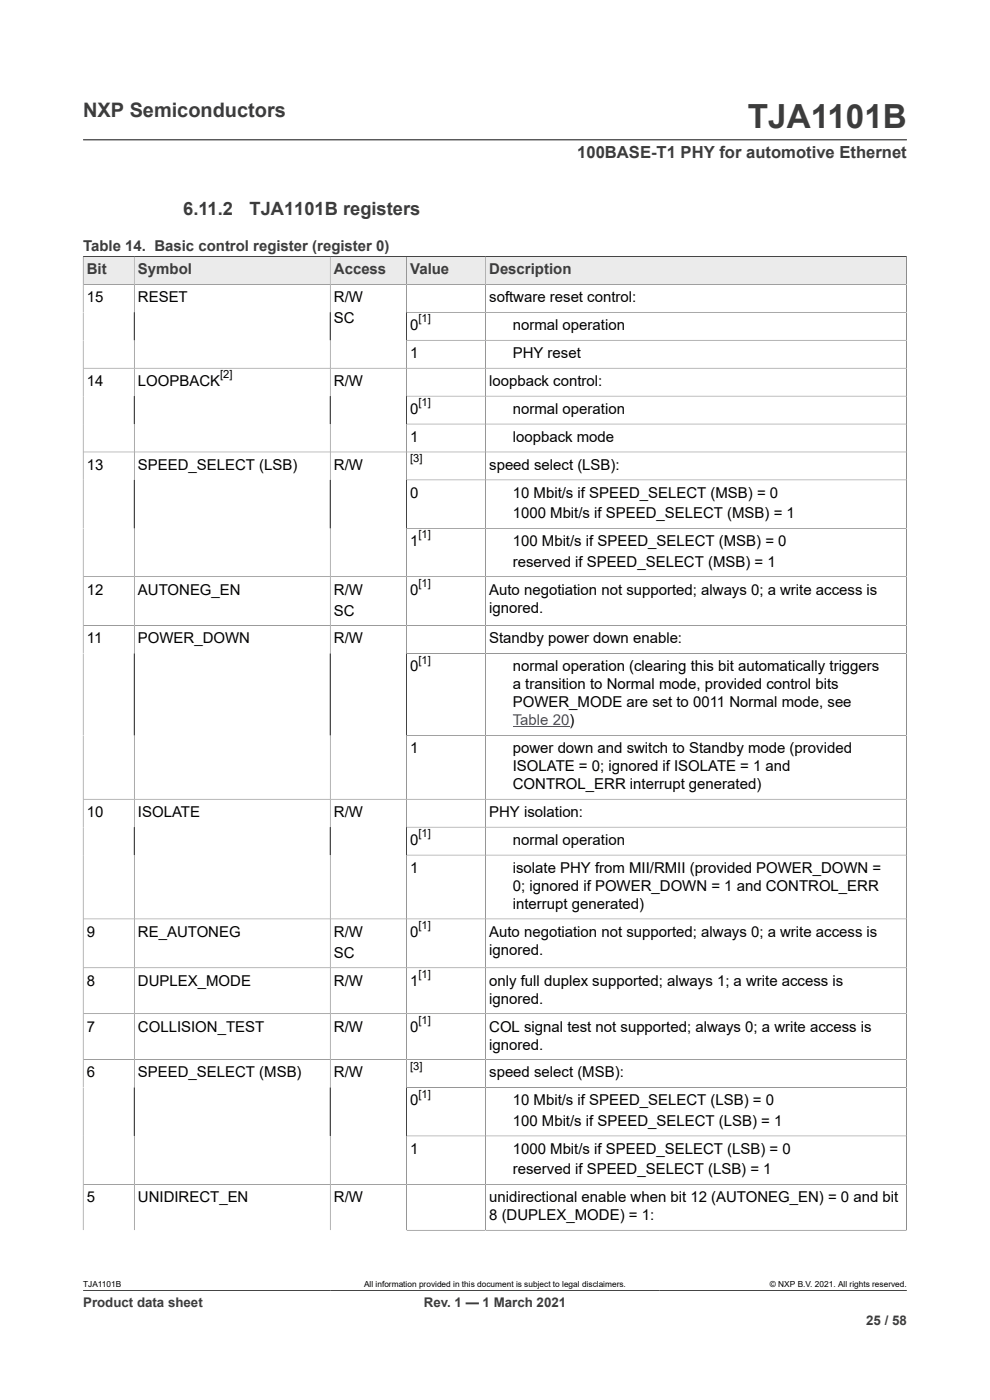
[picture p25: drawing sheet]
<svg xmlns="http://www.w3.org/2000/svg" width="210mm" height="297mm" viewBox="0 0 210 297" stroke-linecap="round" stroke-linejoin="round" font-family="sans-serif">
<defs><g id="words">
<text font-size="7.1" fill="#3c3c3c" x="158.6" y="27.2">TJA1101B</text>
<text font-size="4.2" fill="#3c3c3c" x="17.6" y="24.8">NXP Semiconductors</text>
<g font-size="3.9" fill="#3c3c3c">
<text x="38.9" y="45.7">6.11.2</text>
<text x="52.9" y="45.7">TJA1101B registers</text>
</g>
<text font-size="3.5" fill="#3c3c3c" x="122.4" y="33.5">100BASE-T1 PHY for automotive Ethernet</text>
<g font-size="3.2" fill="#3c3c3c">
<text x="17.6" y="53.2">Table 14. Basic control register (register 0)</text>
<text x="18.4" y="58.2">Bit</text>
<text x="29.3" y="58.2">Symbol</text>
<text x="70.8" y="58.2">Access</text>
<text x="87" y="58.2">Value</text>
<text x="103.8" y="58.2">Description</text>
</g>
<g font-size="3.2">
<text x="18.4" y="64.1">15</text>
<text x="29.3" y="64.1">RESET</text>
<text x="70.8" y="64.1">R/W</text>
<text x="103.8" y="64.1">software reset control:</text>
<text x="70.8" y="68.6">SC</text>
<text x="87" y="70">0</text>
<text x="108.8" y="70">normal operation</text>
<text x="87" y="76">1</text>
<text x="108.8" y="76">PHY reset</text>
<text x="18.4" y="81.9">14</text>
<text x="29.3" y="81.9">LOOPBACK</text>
<text x="70.8" y="81.9">R/W</text>
<text x="103.8" y="81.9">loopback control:</text>
<text x="87" y="87.8">0</text>
<text x="108.8" y="87.8">normal operation</text>
<text x="87" y="93.7">1</text>
<text x="108.8" y="93.7">loopback mode</text>
<text x="18.4" y="99.7">13</text>
<text x="29.3" y="99.7">SPEED_SELECT (LSB)</text>
<text x="70.8" y="99.7">R/W</text>
<text x="103.8" y="99.7">speed select (LSB):</text>
<text x="87" y="105.6">0</text>
<text x="108.8" y="105.6">10 Mbit/s if SPEED_SELECT (MSB) = 0</text>
<text x="108.8" y="109.9">1000 Mbit/s if SPEED_SELECT (MSB) = 1</text>
<text x="87" y="115.9">1</text>
<text x="108.8" y="115.9">100 Mbit/s if SPEED_SELECT (MSB) = 0</text>
<text x="108.8" y="120.2">reserved if SPEED_SELECT (MSB) = 1</text>
<text x="18.4" y="126.1">12</text>
<text x="29.3" y="126.1">AUTONEG_EN</text>
<text x="70.8" y="126.1">R/W</text>
<text x="70.8" y="130.6">SC</text>
<text x="87" y="126.1">0</text>
<text x="103.8" y="126.1">Auto negotiation not supported; always 0; a write access is</text>
<text x="103.8" y="129.9">ignored.</text>
<text x="18.4" y="136.5">11</text>
<text x="29.3" y="136.5">POWER_DOWN</text>
<text x="70.8" y="136.5">R/W</text>
<text x="103.8" y="136.5">Standby power down enable:</text>
<text x="87" y="142.4">0</text>
<text x="108.8" y="142.4">normal operation (clearing this bit automatically triggers</text>
<text x="108.8" y="146.2">a transition to Normal mode, provided control bits</text>
<text x="108.8" y="150">POWER_MODE are set to 0011 Normal mode, see</text>
<text x="87" y="159.8">1</text>
<text x="108.8" y="159.8">power down and switch to Standby mode (provided</text>
<text x="108.8" y="163.6">ISOLATE = 0; ignored if ISOLATE = 1 and</text>
<text x="108.8" y="167.4">CONTROL_ERR interrupt generated)</text>
<text x="18.4" y="173.3">10</text>
<text x="29.3" y="173.3">ISOLATE</text>
<text x="70.8" y="173.3">R/W</text>
<text x="103.8" y="173.3">PHY isolation:</text>
<text x="87" y="179.3">0</text>
<text x="108.8" y="179.3">normal operation</text>
<text x="87" y="185.2">1</text>
<text x="108.8" y="185.2">isolate PHY from MII/RMII (provided POWER_DOWN =</text>
<text x="108.8" y="189">0; ignored if POWER_DOWN = 1 and CONTROL_ERR</text>
<text x="108.8" y="192.8">interrupt generated)</text>
<text x="18.4" y="198.7">9</text>
<text x="29.3" y="198.7">RE_AUTONEG</text>
<text x="70.8" y="198.7">R/W</text>
<text x="70.8" y="203.2">SC</text>
<text x="87" y="198.7">0</text>
<text x="103.8" y="198.7">Auto negotiation not supported; always 0; a write access is</text>
<text x="103.8" y="202.5">ignored.</text>
<text x="18.4" y="209.1">8</text>
<text x="29.3" y="209.1">DUPLEX_MODE</text>
<text x="70.8" y="209.1">R/W</text>
<text x="87" y="209.1">1</text>
<text x="103.8" y="209.1">only full duplex supported; always 1; a write access is</text>
<text x="103.8" y="212.9">ignored.</text>
<text x="18.4" y="218.8">7</text>
<text x="29.3" y="218.8">COLLISION_TEST</text>
<text x="70.8" y="218.8">R/W</text>
<text x="87" y="218.8">0</text>
<text x="103.8" y="218.8">COL signal test not supported; always 0; a write access is</text>
<text x="103.8" y="222.6">ignored.</text>
<text x="18.4" y="228.6">6</text>
<text x="29.3" y="228.6">SPEED_SELECT (MSB)</text>
<text x="70.8" y="228.6">R/W</text>
<text x="103.8" y="228.6">speed select (MSB):</text>
<text x="87" y="234.5">0</text>
<text x="108.8" y="234.5">10 Mbit/s if SPEED_SELECT (LSB) = 0</text>
<text x="108.8" y="238.8">100 Mbit/s if SPEED_SELECT (LSB) = 1</text>
<text x="87" y="244.8">1</text>
<text x="108.8" y="244.8">1000 Mbit/s if SPEED_SELECT (LSB) = 0</text>
<text x="108.8" y="249.1">reserved if SPEED_SELECT (LSB) = 1</text>
<text x="18.4" y="255">5</text>
<text x="29.3" y="255">UNIDIRECT_EN</text>
<text x="70.8" y="255">R/W</text>
<text x="103.8" y="255">unidirectional enable when bit 12 (AUTONEG_EN) = 0 and bit</text>
<text x="103.8" y="258.8">8 (DUPLEX_MODE) = 1:</text>
</g>
<text font-size="3.2" fill="#00f" x="108.8" y="153.9">Table 20)</text>
<g font-size="2.8" fill="#3c3c3c">
<text x="17.6" y="277.3">Product data sheet</text>
<text x="89.9" y="277.3">Rev. 1 — 1 March 2021</text>
<text x="183.7" y="281">25 / 58</text>
</g>
<g font-size="2.4">
<text x="88.8" y="68.4">[1]</text>
<text x="46.7" y="80.2">[2]</text>
<text x="88.8" y="86.2">[1]</text>
<text x="87" y="98">[3]</text>
<text x="88.8" y="114.2">[1]</text>
<text x="88.8" y="124.5">[1]</text>
<text x="88.8" y="140.8">[1]</text>
<text x="88.8" y="177.6">[1]</text>
<text x="88.8" y="197.1">[1]</text>
<text x="88.8" y="207.5">[1]</text>
<text x="88.8" y="217.2">[1]</text>
<text x="87" y="226.9">[3]</text>
<text x="88.8" y="232.9">[1]</text>
</g>
<g font-size="1.8">
<text x="17.6" y="273.1">TJA1101B</text>
<text x="77.2" y="273.1">All information provided in this document is subject to legal disclaimers.</text>
<text x="163.3" y="273.1">© NXP B.V. 2021. All rights reserved.</text>
</g>
</g></defs>
<path d="M17.6 29.7h174.8M17.6 54.4h174.7" fill="none" stroke="#3c3c3c" stroke-width=".21"/>
<path d="M17.7 54.5h10.7v5.8h-10.7z" fill="#ebebeb"/>
<path d="M17.6 54.4h10.9v5.9h-10.9z" fill="none" stroke="#3c3c3c" stroke-width=".21"/>
<path d="M28.6 54.5h41.4v5.8h-41.4z" fill="#ebebeb"/>
<path d="M28.5 54.4h41.5v5.9h-41.5z" fill="none" stroke="#3c3c3c" stroke-width=".21"/>
<path d="M70.1 54.5h16.1v5.8h-16.1z" fill="#ebebeb"/>
<path d="M70 54.4h16.2v5.9h-16.2z" fill="none" stroke="#3c3c3c" stroke-width=".21"/>
<path d="M86.3 54.5h16.6v5.8h-16.6z" fill="#ebebeb"/>
<path d="M86.2 54.4h16.8v5.9h-16.8z" fill="none" stroke="#3c3c3c" stroke-width=".21"/>
<path d="M103.1 54.5h89.1v5.8h-89.1z" fill="#ebebeb"/>
<g fill="none" stroke="#3c3c3c" stroke-width=".21">
<path d="M17.6 54.4h174.7v206.7M103 54.4v206.6M17.6 78.1h174.7M28.5 60.3v200.7M70 60.3v200.7M86.2 66.3h106.1M86.2 72.2h106.1M86.2 60.3v200.7h106.1M192.3 60.3h-174.7v200.7M17.6 95.9h174.7M86.2 84h106.1M86.2 90h106.1"/>
<path d="M86.2 101.8h106.1M86.2 112.1h106.1M17.6 132.7h174.7M86.2 138.6h106.1M192.3 122.3h-174.7M86.2 156h106.1M17.6 169.5h174.7M86.2 175.5h106.1M17.6 194.9h174.7M86.2 181.4h106.1M17.6 205.3h174.7M17.6 215.1h174.7"/>
<path d="M17.6 224.8h174.7M86.2 230.7h106.1M17.6 251.2h174.7M86.2 241h106.1M17.6 273.8h174.8"/>
</g>
<path d="M108.8 154.2h12" fill="none" stroke="#00f" stroke-width=".21"/>
<use href="#words"/>
</svg>
